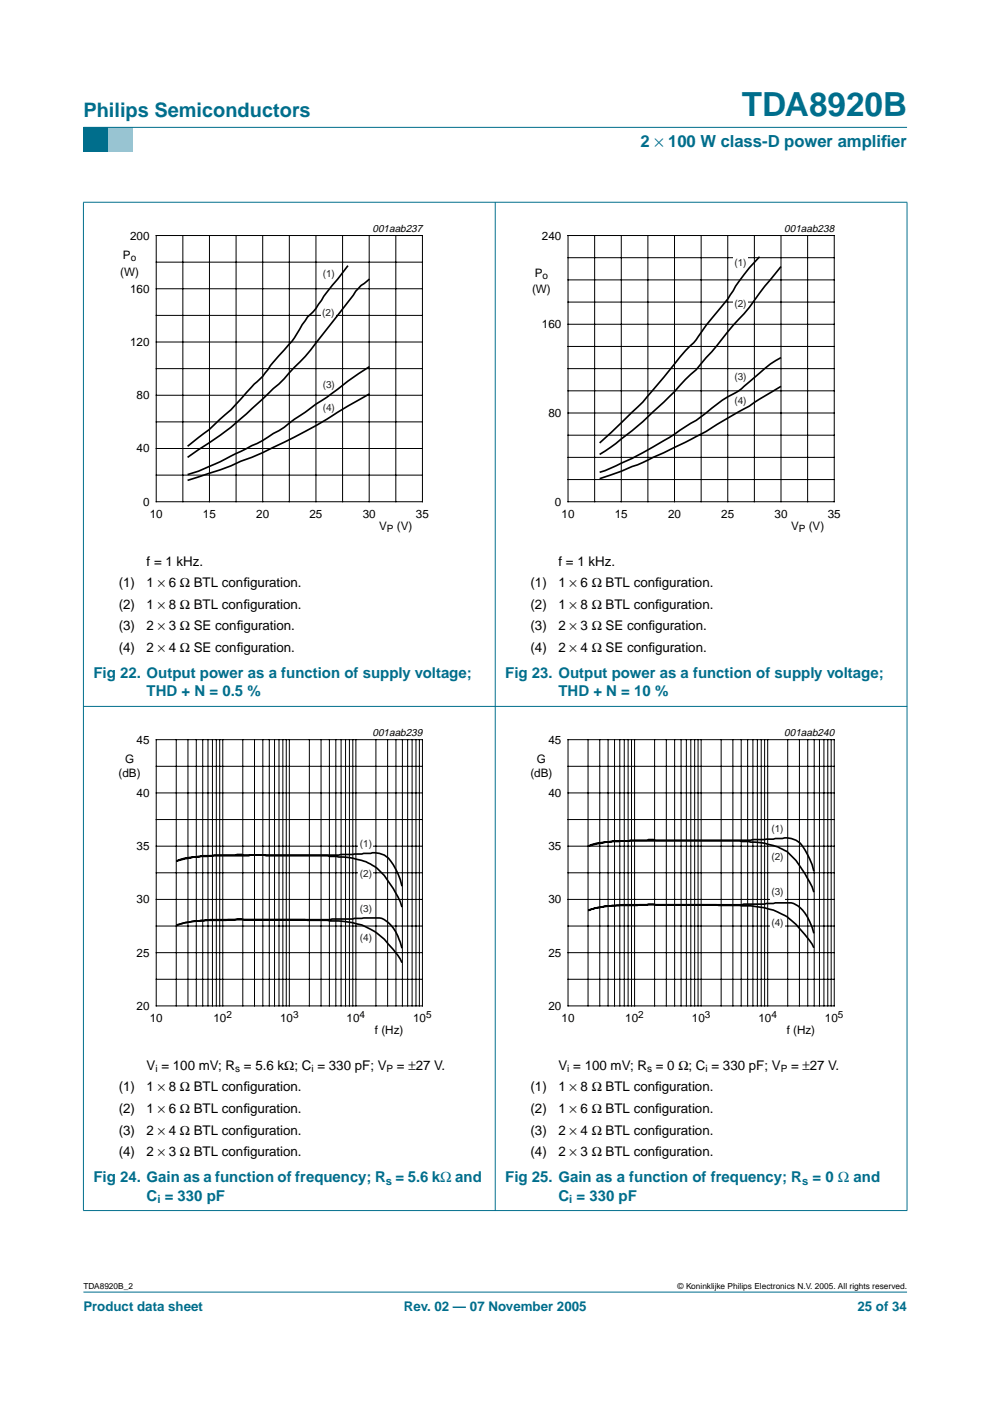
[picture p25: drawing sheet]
<svg xmlns="http://www.w3.org/2000/svg" width="210mm" height="297mm" viewBox="0 0 210 297" stroke-linecap="round" stroke-linejoin="round" font-family="sans-serif">
<defs><g id="words">
<text font-size="7.1" fill="#006e8c" x="157.3" y="24.7">TDA8920B</text>
<text font-size="4.2" fill="#006e8c" x="17.7" y="24.9">Philips Semiconductors</text>
<g font-size="3.5" fill="#006e8c">
<text x="135.8" y="31.1">2 × 100 W class-D power amplif</text>
<text x="186.8" y="31.1">ier</text>
</g>
<g font-size="3.2" fill="#006e8c">
<text x="19.8" y="143.8">Fig 22. Output power as a function of supply voltage;</text>
<text x="107.1" y="143.8">Fig 23. Output power as a function of supply voltage;</text>
<text x="31.1" y="147.7">THD + N = 0.5 %</text>
<text x="118.4" y="147.7">THD + N = 10 %</text>
<text x="19.8" y="250.7">Fig 24. Gain as a function of frequency; R = 5.6 kΩ and</text>
<text x="107.1" y="250.7">Fig 25. Gain as a function of frequency; R = 0 Ω and</text>
<text x="31.1" y="254.5">C = 330 pF</text>
<text x="118.4" y="254.5">C = 330 pF</text>
</g>
<g font-size="2.8">
<text x="31.1" y="119.9">f = 1 kHz.</text>
<text x="118.4" y="119.9">f = 1 kHz.</text>
<text x="25.2" y="124.5">(1)</text>
<text x="31.1" y="124.5">1 × 6 Ω BTL conf</text>
<text x="51.6" y="124.5">iguration.</text>
<text x="112.5" y="124.5">(1)</text>
<text x="118.4" y="124.5">1 × 6 Ω BTL conf</text>
<text x="138.9" y="124.5">iguration.</text>
<text x="25.2" y="129.1">(2)</text>
<text x="31.1" y="129.1">1 × 8 Ω BTL conf</text>
<text x="51.6" y="129.1">iguration.</text>
<text x="112.5" y="129.1">(2)</text>
<text x="118.4" y="129.1">1 × 8 Ω BTL conf</text>
<text x="138.9" y="129.1">iguration.</text>
<text x="25.2" y="133.7">(3)</text>
<text x="31.1" y="133.7">2 × 3 Ω SE conf</text>
<text x="50.2" y="133.7">iguration.</text>
<text x="112.5" y="133.7">(3)</text>
<text x="118.4" y="133.7">2 × 3 Ω SE conf</text>
<text x="137.5" y="133.7">iguration.</text>
<text x="25.2" y="138.3">(4)</text>
<text x="31.1" y="138.3">2 × 4 Ω SE conf</text>
<text x="50.2" y="138.3">iguration.</text>
<text x="112.5" y="138.3">(4)</text>
<text x="118.4" y="138.3">2 × 4 Ω SE conf</text>
<text x="137.5" y="138.3">iguration.</text>
<text x="31.1" y="226.8">V = 100 mV; R = 5.6 kΩ; C = 330 pF; V</text>
<text x="84.2" y="226.8">= ±27 V.</text>
<text x="118.4" y="226.8">V = 100 mV; R = 0 Ω; C = 330 pF; V</text>
<text x="167.7" y="226.8">= ±27 V.</text>
<text x="25.2" y="231.4">(1)</text>
<text x="31.1" y="231.4">1 × 8 Ω BTL conf</text>
<text x="51.6" y="231.4">iguration.</text>
<text x="112.5" y="231.4">(1)</text>
<text x="118.4" y="231.4">1 × 8 Ω BTL conf</text>
<text x="138.9" y="231.4">iguration.</text>
<text x="25.2" y="236">(2)</text>
<text x="31.1" y="236">1 × 6 Ω BTL conf</text>
<text x="51.6" y="236">iguration.</text>
<text x="112.5" y="236">(2)</text>
<text x="118.4" y="236">1 × 6 Ω BTL conf</text>
<text x="138.9" y="236">iguration.</text>
<text x="25.2" y="245.1">(4)</text>
<text x="25.2" y="240.6">(3)</text>
<text x="31.1" y="245.1">2 × 3 Ω BTL conf</text>
<text x="31.1" y="240.6">2 × 4 Ω BTL conf</text>
<text x="51.6" y="245.1">iguration.</text>
<text x="51.6" y="240.6">iguration.</text>
<text x="112.5" y="240.6">(3)</text>
<text x="112.5" y="245.1">(4)</text>
<text x="118.4" y="240.6">2 × 4 Ω BTL conf</text>
<text x="118.4" y="245.1">2 × 3 Ω BTL conf</text>
<text x="138.9" y="240.6">iguration.</text>
<text x="138.9" y="245.1">iguration.</text>
</g>
<g font-size="2.8" fill="#006e8c">
<text x="17.7" y="278">Product data sheet</text>
<text x="85.6" y="278">Rev. 02 — 07 November 2005</text>
<text x="181.8" y="278">25 of 34</text>
</g>
<g font-size="2.5">
<text x="27.6" y="50.8">200</text>
<text x="114.9" y="50.8">240</text>
<text x="25.5" y="58.4">(W)</text>
<text x="26.1" y="54.9">P</text>
<text x="113.4" y="58.7">P</text>
<text x="27.6" y="62.1">160</text>
<text x="112.8" y="62.2">(W)</text>
<text x="114.9" y="69.6">160</text>
<text x="27.6" y="73.4">120</text>
<text x="29" y="84.6">80</text>
<text x="116.3" y="88.4">80</text>
<text x="29" y="95.9">40</text>
<text x="30.3" y="107.2">0</text>
<text x="117.7" y="107.2">0</text>
<text x="31.7" y="109.8">10</text>
<text x="43" y="109.8">15</text>
<text x="54.3" y="109.8">20</text>
<text x="65.6" y="109.8">25</text>
<text x="76.9" y="109.8">30</text>
<text x="80.4" y="112.3">V</text>
<text x="84.1" y="112.3">(V)</text>
<text x="88.2" y="109.8">35</text>
<text x="119.1" y="109.8">10</text>
<text x="130.4" y="109.8">15</text>
<text x="141.6" y="109.8">20</text>
<text x="152.9" y="109.8">25</text>
<text x="164.2" y="109.8">30</text>
<text x="167.7" y="112.3">V</text>
<text x="171.5" y="112.3">(V)</text>
<text x="175.5" y="109.8">35</text>
<text x="26.5" y="161.8">G</text>
<text x="29" y="157.7">45</text>
<text x="113.8" y="161.8">G</text>
<text x="116.3" y="157.7">45</text>
<text x="25.1" y="164.8">(dB)</text>
<text x="112.5" y="164.8">(dB)</text>
<text x="29" y="169">40</text>
<text x="116.3" y="169">40</text>
<text x="29" y="180.3">35</text>
<text x="116.3" y="180.3">35</text>
<text x="29" y="191.5">30</text>
<text x="116.3" y="191.5">30</text>
<text x="29" y="202.8">25</text>
<text x="116.3" y="202.8">25</text>
<text x="29" y="214.1">20</text>
<text x="116.3" y="214.1">20</text>
<text x="31.7" y="216.7">10</text>
<text x="45.3" y="216.7">10</text>
<text x="59.4" y="216.7">10</text>
<text x="73.5" y="216.7">10</text>
<text x="79.5" y="219.2">f (Hz)</text>
<text x="87.6" y="216.7">10</text>
<text x="119.1" y="216.7">10</text>
<text x="132.6" y="216.7">10</text>
<text x="146.7" y="216.7">10</text>
<text x="160.8" y="216.7">10</text>
<text x="166.8" y="219.2">f (Hz)</text>
<text x="174.9" y="216.7">10</text>
</g>
<g font-size="2.4" fill="#006e8c">
<text x="81.8" y="251.2">s</text>
<text x="170.1" y="251.2">s</text>
<text x="33.4" y="255.1">i</text>
<text x="120.7" y="255.1">i</text>
</g>
<g font-size="2.2">
<text x="79" y="49.1">001aab237</text>
<text x="166.3" y="49.1">001aab238</text>
<text x="79" y="156">001aab239</text>
<text x="166.3" y="156">001aab240</text>
</g>
<g font-size="2.1">
<text x="27.7" y="55.4">o</text>
<text x="115" y="59.2">o</text>
<text x="82.1" y="112.8">P</text>
<text x="169.4" y="112.8">P</text>
<text x="48" y="215.9">2</text>
<text x="62.1" y="215.9">3</text>
<text x="76.2" y="215.9">4</text>
<text x="90.4" y="215.9">5</text>
<text x="135.3" y="215.9">2</text>
<text x="149.4" y="215.9">3</text>
<text x="163.6" y="215.9">4</text>
<text x="177.7" y="215.9">5</text>
<text x="33" y="227.3">i</text>
<text x="49.9" y="227.3">s</text>
<text x="66.1" y="227.3">i</text>
<text x="82" y="227.3">P</text>
<text x="120.3" y="227.3">i</text>
<text x="137.2" y="227.3">s</text>
<text x="149.6" y="227.3">i</text>
<text x="165.5" y="227.3">P</text>
</g>
<g font-size="2.1" fill="#231f20">
<text x="68.4" y="58.6">(1)</text>
<text x="155.7" y="56.4">(1)</text>
<text x="155.7" y="65.1">(2)</text>
<text x="68.3" y="67.1">(2)</text>
<text x="68.4" y="82.2">(3)</text>
<text x="155.7" y="80.5">(3)</text>
<text x="68.4" y="87.1">(4)</text>
<text x="155.7" y="85.6">(4)</text>
<text x="76.3" y="179.5">(1)</text>
<text x="163.6" y="176.3">(1)</text>
<text x="76.3" y="185.9">(2)</text>
<text x="163.6" y="182.3">(2)</text>
<text x="163.6" y="189.8">(3)</text>
<text x="76.3" y="193.3">(3)</text>
<text x="163.6" y="196.3">(4)</text>
<text x="76.3" y="199.4">(4)</text>
</g>
<g font-size="1.8">
<text x="17.7" y="273.4">TDA8920B_2</text>
<text x="143.7" y="273.4">© Koninklijke Philips Electronics N.V. 2005. All rights reserved.</text>
</g>
</g></defs>
<path d="M17.7 273.9h174.6z" fill="#006e8c" stroke="#006e8c" stroke-width=".21"/>
<path d="M17.7 27h5.3v5.3h-5.3z" fill-rule="evenodd" fill="#006e8c"/>
<path d="M23 27h5.3v5.3h-5.3z" fill-rule="evenodd" fill="#96c4d6"/>
<g fill="#006e8c" stroke="#006e8c" stroke-width=".21">
<path d="M17.7 27h174.6z"/>
<path d="M17.7 42.9v213.7z"/>
<path d="M105 42.8v213.9z"/>
<path d="M192.3 42.9v213.7z"/>
<path d="M17.6 42.9h174.8z"/>
<path d="M17.6 149.8h174.8z"/>
<path d="M17.6 256.7h174.8z"/>
</g>
<path d="M73.8 56.3l-5.2 6.5-1.1 1.7a8.6 8.6 0 0 1-2.3 2.7l-2.3 3.6a55.3 55.3 0 0 1-5.6 6.7l-.5 .9a12.6 12.6 0 0 1-2.9 3l-2.8 3.2a84.2 84.2 0 0 1-7.9 7.3l-3.4 2.7M78.3 59.2l-1.1 .9a7.7 7.7 0 0 0-2.3 2.5l-3.3 4.2a94 94 0 0 1-8 10l-1.2 1.1a28.6 28.6 0 0 1-4.5 4.5 89.1 89.1 0 0 1-15.8 12.9l-2.3 1.7M78.3 77.7l-4.5 3.1-4.5 3.4-6.9 4.7a17.6 17.6 0 0 1-4.5 3 18.3 18.3 0 0 1-4.5 2.6l-2.3 1.2a70 70 0 0 1-11.3 4.9M78.3 83.5l-4.5 2.6a137.1 137.1 0 0 1-20.4 10.9l-2.3 .8a71 71 0 0 1-11.3 4" fill="none" stroke="#000" stroke-width=".35"/>
<path d="M20.4 47.1h81.9v66.3h-81.9z" fill="none" stroke="#fff" stroke-width=".21"/>
<g fill="none" stroke="#000" stroke-width=".21">
<path d="M33.1 49.9h56.5v56.5h-56.5zM33.1 55.6h56.5M38.8 49.9v56.5M44.4 49.9v56.5M50.1 49.9v56.5M55.7 49.9v56.5M61.3 49.9v56.5M67 49.9v56.5M72.6 49.9v56.5M78.3 49.9v56.5M83.9 49.9v56.5M33.1 66.9h56.5"/>
<path d="M33.1 78.2h56.5M33.1 61.2h56.5M33.1 72.5h56.5M33.1 89.4h56.5M33.1 83.8h56.5M33.1 95.1h56.5M33.1 100.7h56.5"/>
</g>
<path d="M68.1 64.4h3.1v2.7h-3.1z" fill="#fff"/>
<path d="M161 54.4a43.3 43.3 0 0 0-6.7 9l-1.1 1.4a52.3 52.3 0 0 0-5.6 7.2l-3.4 3.7a112.3 112.3 0 0 1-14.8 16.1l-2.3 2.1M165.6 56.5l-4.6 5.7a38.5 38.5 0 0 1-5.5 6.8l-4.6 5.6-1.2 1.2a21.6 21.6 0 0 1-4.4 4.7 120.1 120.1 0 0 1-15.9 14.4l-2.3 1.4M165.6 75.8a42.9 42.9 0 0 0-8.4 6.6l-1.2 .9a23.8 23.8 0 0 0-6.3 4.2 123.2 123.2 0 0 1-14.5 9.1l-4.6 2.2-3.5 1.3M165.6 81.9l-4.6 2.7-2.1 1.5-2.3 1.2a141.2 141.2 0 0 1-27.2 13.4l-2.3 .8" fill="none" stroke="#000" stroke-width=".35"/>
<g fill="none" stroke="#000" stroke-width=".21">
<path d="M120.4 49.9h56.5v56.5h-56.5zM120.4 59.3h56.5M120.4 54.6h56.5M126.1 49.9v56.5M131.7 49.9v56.5M137.4 49.9v56.5M143 49.9v56.5M148.7 49.9v56.5M154.3 49.9v56.5M159.9 49.9v56.5M165.6 49.9v56.5M171.2 49.9v56.5"/>
<path d="M120.4 68.8h56.5M120.4 78.2h56.5M120.4 64h56.5M120.4 73.5h56.5M120.4 87.6h56.5M120.4 97h56.5M120.4 82.9h56.5M120.4 92.3h56.5M120.4 101.7h56.5"/>
</g>
<path d="M107.7 47.1h81.9v66.3h-81.9z" fill="none" stroke="#fff" stroke-width=".21"/>
<g fill="#fff">
<path d="M155.5 53.9h3.1v2.7h-3.1z"/>
<path d="M155.5 62.6h3.1v2.6h-3.1z"/>
</g>
<path d="M20.4 154h81.9v66.3h-81.9z" fill="none" stroke="#fff" stroke-width=".21"/>
<g fill="none" stroke="#000" stroke-width=".21">
<path d="M33.1 156.8h56.5v56.5h-56.5zM37.4 156.8v56.5M39.9 156.8v56.5M41.6 156.8v56.5M43 156.8v56.5M44.1 156.8v56.5M45 156.8v56.5M45.9 156.8v56.5M46.6 156.8v56.5M47.2 156.8v56.5M51.5 156.8v56.5M54 156.8v56.5"/>
<path d="M55.7 156.8v56.5M57.1 156.8v56.5M58.2 156.8v56.5M59.2 156.8v56.5M60 156.8v56.5M60.7 156.8v56.5M61.3 156.8v56.5M65.6 156.8v56.5M68.1 156.8v56.5M69.8 156.8v56.5M71.2 156.8v56.5M72.3 156.8v56.5"/>
<path d="M73.3 156.8v56.5M74.1 156.8v56.5M74.8 156.8v56.5M75.5 156.8v56.5M79.7 156.8v56.5M82.2 156.8v56.5M83.9 156.8v56.5M85.3 156.8v56.5M86.4 156.8v56.5M87.4 156.8v56.5M88.2 156.8v56.5M88.9 156.8v56.5"/>
<path d="M33.1 162.5h56.5M33.1 173.8h56.5M33.1 168.1h56.5M33.1 179.4h56.5M33.1 185h56.5M33.1 196.3h56.5M33.1 190.7h56.5M33.1 207.6h56.5M33.1 202h56.5"/>
</g>
<g fill="#fff">
<path d="M76 177.5h3.1v2.7h-3.1z"/>
<path d="M76 183.9h3.1v2.6h-3.1z"/>
</g>
<path d="M37.4 196.3a16.1 16.1 0 0 1 5.8-1l.4-.2h4.4l.3-.1h16.4l.5 .1h4.2l.5 .2a16.8 16.8 0 0 1 9.6 2.2l2 1.6 .8 1.1a12.6 12.6 0 0 1 2.9 3.9M37.4 196.1a20.7 20.7 0 0 1 6.6-1l.5-.1h5.3l.5-.1 1.4 .1h18.2l.5-.1 10.1-.3a6.2 6.2 0 0 1 4.1 4.5l.6 1.9M85.2 187.9a14.4 14.4 0 0 0-2.9-6 4.2 4.2 0 0 0-3.7-1l-6.3 .3-.5 .1h-20.1l-1.4-.1-.5 .1h-4.4l-4.2 .4a9.6 9.6 0 0 0-3.8 .9 20.7 20.7 0 0 1 6.6-1l.5-.2 11.5-.1 .5 .1h12.9l2.4 .3a13.2 13.2 0 0 1 8.2 2.4 21.1 21.1 0 0 1 5.2 8.2" fill="none" stroke="#000" stroke-width=".35"/>
<path d="M107.7 154h81.9v66.3h-81.9z" fill="none" stroke="#fff" stroke-width=".21"/>
<g fill="none" stroke="#000" stroke-width=".21">
<path d="M120.4 156.8h56.5v56.5h-56.5zM124.7 156.8v56.5M127.2 156.8v56.5M128.9 156.8v56.5M130.3 156.8v56.5M131.4 156.8v56.5M132.4 156.8v56.5M133.2 156.8v56.5M133.9 156.8v56.5M134.5 156.8v56.5M138.8 156.8v56.5M141.3 156.8v56.5"/>
<path d="M143 156.8v56.5M144.4 156.8v56.5M145.5 156.8v56.5M146.5 156.8v56.5M147.3 156.8v56.5M148 156.8v56.5M148.7 156.8v56.5M152.9 156.8v56.5M155.4 156.8v56.5M157.1 156.8v56.5M158.5 156.8v56.5M159.6 156.8v56.5"/>
<path d="M160.6 156.8v56.5M161.4 156.8v56.5M162.1 156.8v56.5M162.8 156.8v56.5M167 156.8v56.5M169.5 156.8v56.5M171.3 156.8v56.5M172.6 156.8v56.5M173.7 156.8v56.5M174.7 156.8v56.5M175.5 156.8v56.5M176.2 156.8v56.5"/>
<path d="M120.4 162.5h56.5M120.4 173.8h56.5M120.4 168.1h56.5M120.4 179.4h56.5M120.4 185h56.5M120.4 196.3h56.5M120.4 190.7h56.5M120.4 207.6h56.5M120.4 202h56.5"/>
</g>
<g fill="#fff">
<path d="M163.3 188.2h3.1v2.6h-3.1z"/>
<path d="M163.3 194.5h3.1v2.6h-3.1z"/>
</g>
<path d="M124.7 193.1a21 21 0 0 1 6.1-1.1h4.3l.5-.2 21.2 .2a22.5 22.5 0 0 1 8.1 1.4 13.7 13.7 0 0 1 5.8 4.8l1.5 2 .4 .8M124.7 193a20.4 20.4 0 0 1 6.6-1l.6-.2h5.3l.3-.1 1.5 .1h18.3l.4-.1h4.4l2.3-.3h3.4a6.1 6.1 0 0 1 3.9 4l.9 2.5M172.6 184.7a16 16 0 0 0-2.9-5.9 4.2 4.2 0 0 0-3.8-1l-6.3 .2-.4 .1h-20.2l-1.5-.1-.3 .1-6.9 .2-1.9 .2a9.2 9.2 0 0 0-3.7 .9 20.4 20.4 0 0 1 6.6-1l.6-.1h24.9l2.4 .2a15.3 15.3 0 0 1 7.7 2 23.9 23.9 0 0 1 4.8 6.5l.9 2.2" fill="none" stroke="#000" stroke-width=".35"/>
<use href="#words"/>
</svg>
